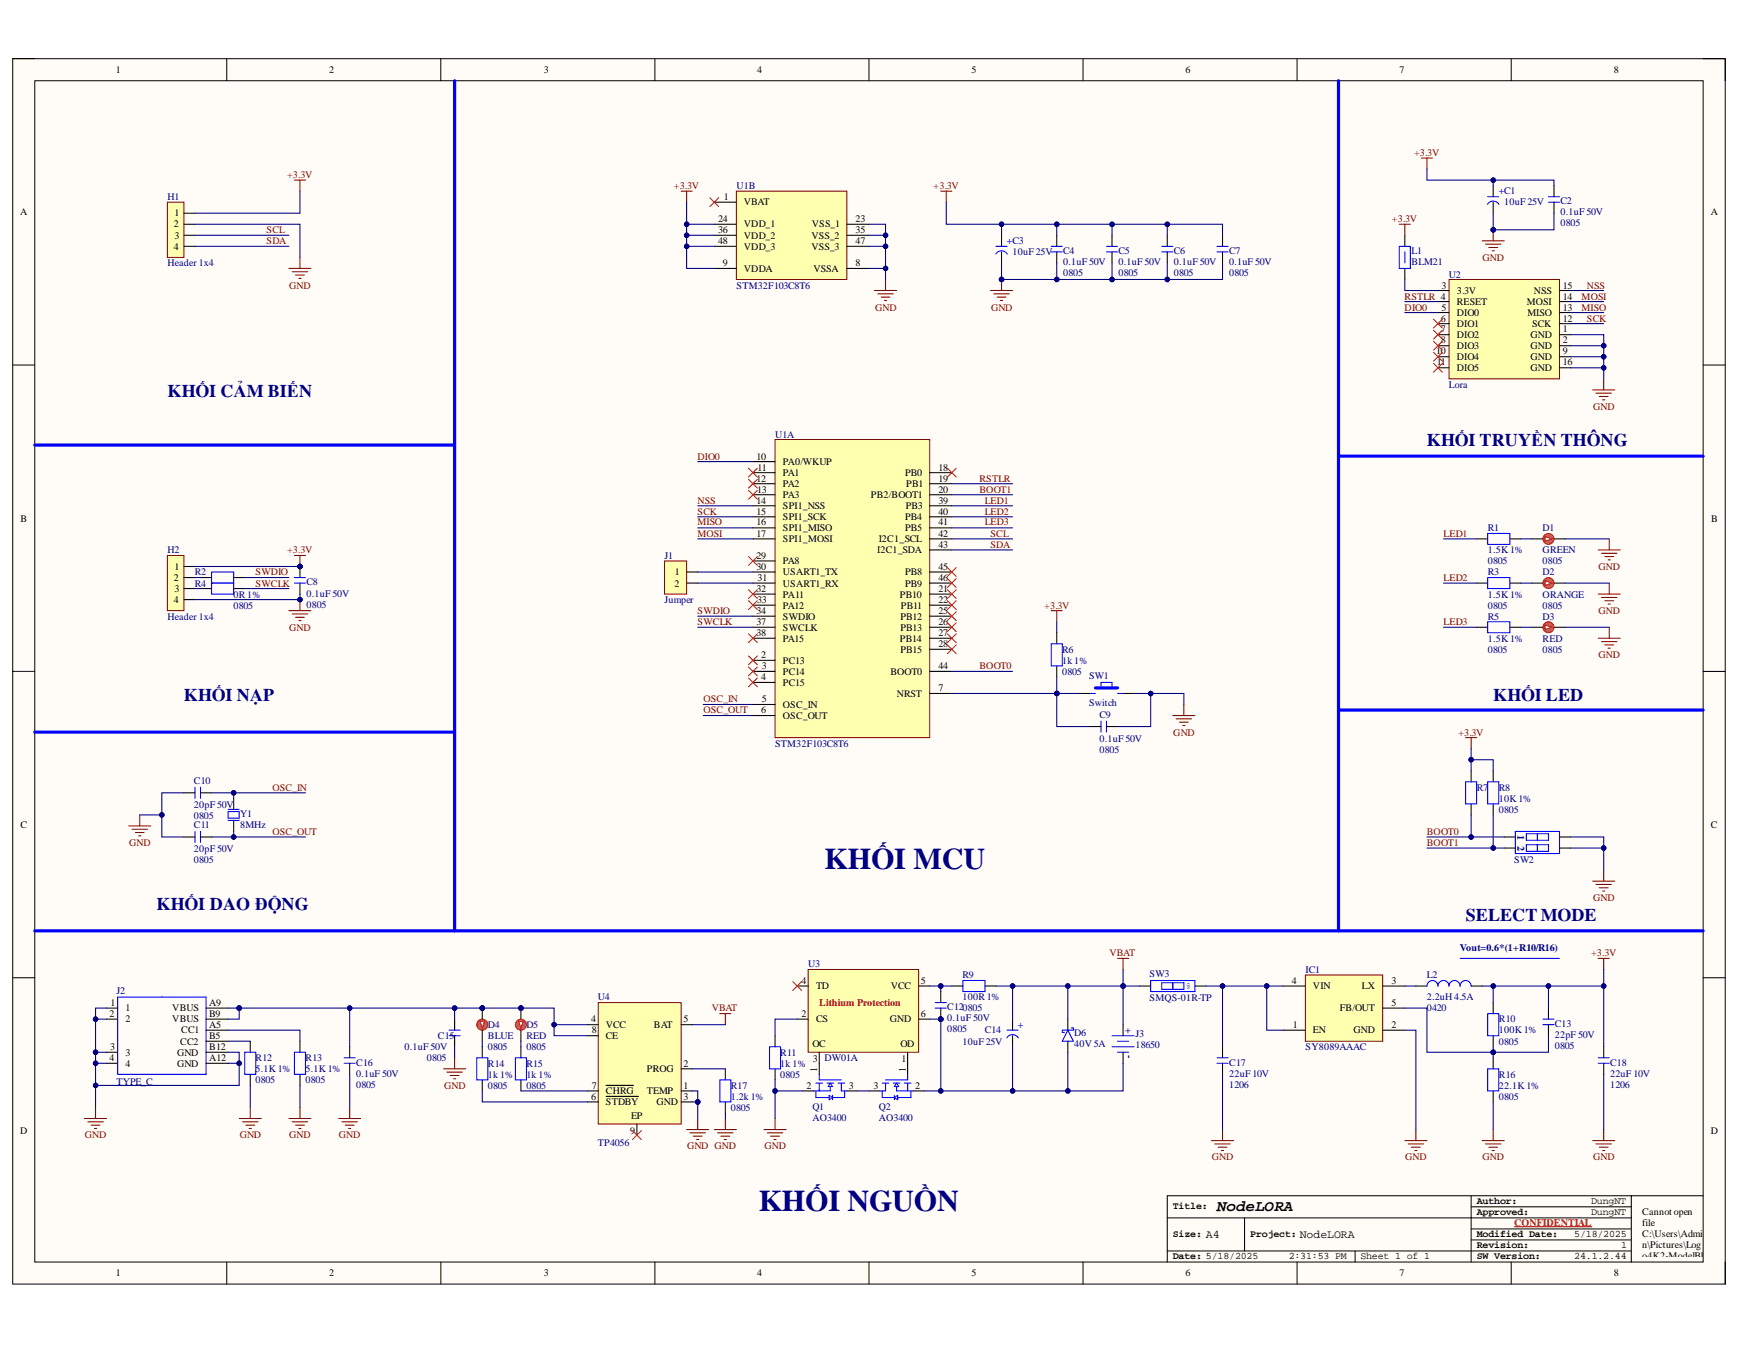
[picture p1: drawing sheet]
<svg xmlns="http://www.w3.org/2000/svg" width="279mm" height="216mm" viewBox="0 0 279 216" stroke-linecap="round" stroke-linejoin="round" font-family="sans-serif">
<defs><g id="words">
<g font-size="4.8" fill="#000080">
<text x="132.3" y="139.5">KHỐI MCU</text>
<text x="121.8" y="194.5">KHỐI NGUỒN</text>
</g>
<g font-size="2.9" fill="#000080">
<text x="26.9" y="63.7">KHỐI CẢM BIẾN</text>
<text x="229" y="71.7">KHỐI TRUYỀN THÔNG</text>
<text x="29.5" y="112.5">KHỐI NẠP</text>
<text x="239.6" y="112.5">KHỐI LED</text>
<text x="25.1" y="146.1">KHỐI DAO ĐỘNG</text>
<text x="235.2" y="147.9">SELECT MODE</text>
</g>
<text font-size="2.5" x="195.3" y="194.4">NodeLORA</text>
<g font-size="1.9">
<text x="193.5" y="198.7">A4</text>
<text x="208.6" y="198.7">NodeLORA</text>
</g>
<g font-size="1.6">
<text x="18.6" y="11.8">1</text>
<text x="52.8" y="11.8">2</text>
<text x="87.3" y="11.8">3</text>
<text x="121.5" y="11.8">4</text>
<text x="155.9" y="11.8">5</text>
<text x="190.2" y="11.8">6</text>
<text x="224.6" y="11.8">7</text>
<text x="259" y="11.8">8</text>
<text x="3.2" y="34.6">A</text>
<text x="28" y="34.7">1</text>
<text x="115.2" y="35.7">24</text>
<text x="116.2" y="32.1">1</text>
<text x="119.4" y="33">VBAT</text>
<text x="137.3" y="35.7">23</text>
<text x="274.5" y="34.6">A</text>
<text x="27.9" y="36.5">2</text>
<text x="27.9" y="40.1">4</text>
<text x="28" y="38.3">3</text>
<text x="115.2" y="37.4">36</text>
<text x="115.2" y="39.2">48</text>
<text x="119.4" y="36.5">VDD_1</text>
<text x="119.4" y="38.3">VDD_2</text>
<text x="119.4" y="40.1">VDD_3</text>
<text x="130.2" y="38.3">VSS_2</text>
<text x="130.2" y="40.1">VSS_3</text>
<text x="130.3" y="36.5">VSS_1</text>
<text x="137.3" y="37.4">35</text>
<text x="137.3" y="39.2">47</text>
<text x="116" y="42.8">9</text>
<text x="119.4" y="43.6">VDDA</text>
<text x="130.5" y="43.6">VSSA</text>
<text x="137.3" y="42.8">8</text>
<text x="231.3" y="46.3">3</text>
<text x="233.8" y="47.2">3.3V</text>
<text x="246.1" y="47.2">NSS</text>
<text x="250.8" y="46.3">15</text>
<text x="231.3" y="51.6">6</text>
<text x="231.3" y="53.3">7</text>
<text x="231.3" y="49.9">5</text>
<text x="233.8" y="48.9">RESET</text>
<text x="233.8" y="50.7">DIO0</text>
<text x="233.8" y="52.5">DIO1</text>
<text x="245" y="48.9">MOSI</text>
<text x="245.1" y="50.7">MISO</text>
<text x="245.9" y="52.5">SCK</text>
<text x="250.8" y="53.3">1</text>
<text x="250.8" y="51.6">12</text>
<text x="250.8" y="49.9">13</text>
<text x="250.8" y="48.1">14</text>
<text x="230.5" y="56.9">10</text>
<text x="230.6" y="58.7">11</text>
<text x="231.3" y="55.1">8</text>
<text x="233.8" y="54.3">DIO2</text>
<text x="233.8" y="56">DIO3</text>
<text x="233.8" y="57.8">DIO4</text>
<text x="233.8" y="59.6">DIO5</text>
<text x="245.6" y="54.3">GND</text>
<text x="245.6" y="56">GND</text>
<text x="245.6" y="57.8">GND</text>
<text x="245.6" y="59.6">GND</text>
<text x="250.8" y="55.1">2</text>
<text x="250.8" y="56.9">9</text>
<text x="250.8" y="58.7">16</text>
<text x="121.4" y="73.8">10</text>
<text x="121.4" y="77.3">12</text>
<text x="121.6" y="75.6">11</text>
<text x="125.6" y="74.6">PA0/WKUP</text>
<text x="125.6" y="76.4">PA1</text>
<text x="145.3" y="76.4">PB0</text>
<text x="150.6" y="75.6">18</text>
<text x="150.6" y="77.3">19</text>
<text x="3.3" y="83.8">B</text>
<text x="121.4" y="80.9">14</text>
<text x="121.4" y="82.7">15</text>
<text x="121.5" y="79.1">13</text>
<text x="125.6" y="78.2">PA2</text>
<text x="125.6" y="80">PA3</text>
<text x="125.6" y="81.7">SPI1_NSS</text>
<text x="125.6" y="83.5">SPI1_SCK</text>
<text x="139.8" y="80">PB2/BOOT1</text>
<text x="145.3" y="83.5">PB4</text>
<text x="145.3" y="81.7">PB3</text>
<text x="145.4" y="78.2">PB1</text>
<text x="150.6" y="79.1">20</text>
<text x="150.6" y="80.9">39</text>
<text x="150.6" y="82.7">40</text>
<text x="274.6" y="83.8">B</text>
<text x="121.4" y="84.3">16</text>
<text x="121.4" y="86.1">17</text>
<text x="121.4" y="89.7">29</text>
<text x="125.6" y="85.3">SPI1_MISO</text>
<text x="125.6" y="87.1">SPI1_MOSI</text>
<text x="140.8" y="88.8">I2C1_SDA</text>
<text x="141" y="87.1">I2C1_SCL</text>
<text x="145.3" y="85.3">PB5</text>
<text x="150.6" y="84.3">41</text>
<text x="150.6" y="86.1">42</text>
<text x="150.6" y="87.9">43</text>
<text x="27.9" y="93.2">2</text>
<text x="28" y="91.4">1</text>
<text x="28" y="95">3</text>
<text x="108.2" y="94.2">2</text>
<text x="108.3" y="92.4">1</text>
<text x="121.4" y="91.4">30</text>
<text x="121.4" y="95">32</text>
<text x="121.6" y="93.2">31</text>
<text x="125.6" y="90.6">PA8</text>
<text x="125.6" y="92.4">USART1_TX</text>
<text x="125.6" y="94.2">USART1_RX</text>
<text x="125.6" y="95.9">PA11</text>
<text x="144.4" y="95.9">PB10</text>
<text x="145.3" y="92.4">PB8</text>
<text x="145.3" y="94.2">PB9</text>
<text x="150.6" y="95">21</text>
<text x="150.6" y="91.4">45</text>
<text x="150.6" y="93.2">46</text>
<text x="27.9" y="96.8">4</text>
<text x="121.4" y="98.5">34</text>
<text x="121.4" y="100.3">37</text>
<text x="121.5" y="96.8">33</text>
<text x="125.6" y="97.7">PA12</text>
<text x="125.6" y="99.5">SWDIO</text>
<text x="125.6" y="101.2">SWCLK</text>
<text x="144.5" y="99.5">PB12</text>
<text x="144.5" y="101.2">PB13</text>
<text x="144.6" y="97.7">PB11</text>
<text x="150.6" y="96.8">22</text>
<text x="150.6" y="98.5">25</text>
<text x="150.6" y="100.3">26</text>
<text x="121.4" y="102.1">38</text>
<text x="122.2" y="105.6">2</text>
<text x="122.3" y="107.4">3</text>
<text x="125.6" y="106.6">PC13</text>
<text x="125.6" y="103">PA15</text>
<text x="144.4" y="103">PB14</text>
<text x="144.5" y="104.8">PB15</text>
<text x="150.6" y="102.1">27</text>
<text x="150.6" y="103.9">28</text>
<text x="150.6" y="107.4">44</text>
<text x="122.2" y="109.2">4</text>
<text x="122.3" y="112.7">5</text>
<text x="125.6" y="108.3">PC14</text>
<text x="125.6" y="110.1">PC15</text>
<text x="125.6" y="113.6">OSC_IN</text>
<text x="142.9" y="108.3">BOOT0</text>
<text x="143.9" y="111.9">NRST</text>
<text x="150.6" y="111">7</text>
<text x="122.2" y="114.5">6</text>
<text x="125.6" y="115.4">OSC_OUT</text>
<text x="3.3" y="132.9">C</text>
<text x="274.5" y="132.9">C</text>
<text x="17.8" y="161.5">1</text>
<text x="33.6" y="161.5">A9</text>
<text x="128.6" y="158">4</text>
<text x="131" y="158.8">TD</text>
<text x="143" y="158.8">VCC</text>
<text x="147.8" y="158">5</text>
<text x="207.3" y="158">4</text>
<text x="210.7" y="158.8">VIN</text>
<text x="218.6" y="158.8">LX</text>
<text x="223.3" y="158">3</text>
<text x="223.3" y="161.5">5</text>
<text x="17.6" y="163.3">2</text>
<text x="20.1" y="162.3">1</text>
<text x="20.1" y="164.1">2</text>
<text x="27.6" y="164.1">VBUS</text>
<text x="27.6" y="162.3">VBUS</text>
<text x="28.9" y="167.7">CC2</text>
<text x="29.1" y="165.9">CC1</text>
<text x="33.6" y="163.3">B9</text>
<text x="33.6" y="165.1">A5</text>
<text x="33.6" y="166.8">B5</text>
<text x="94.9" y="164.1">4</text>
<text x="95" y="165.9">8</text>
<text x="97.2" y="165.1">VCC</text>
<text x="97.2" y="166.8">CE</text>
<text x="104.9" y="165.1">BAT</text>
<text x="109.7" y="164.1">5</text>
<text x="128.6" y="163.3">2</text>
<text x="131" y="164.1">CS</text>
<text x="142.8" y="164.1">GND</text>
<text x="147.8" y="163.3">6</text>
<text x="207.5" y="165.1">1</text>
<text x="210.7" y="165.9">EN</text>
<text x="215" y="162.3">FB/OUT</text>
<text x="217.2" y="165.9">GND</text>
<text x="223.3" y="165.1">2</text>
<text x="17.6" y="170.4">4</text>
<text x="17.7" y="168.6">3</text>
<text x="20.1" y="169.4">3</text>
<text x="20.1" y="171.2">4</text>
<text x="28.4" y="169.4">GND</text>
<text x="28.4" y="171.2">GND</text>
<text x="33.6" y="168.6">B12</text>
<text x="33.6" y="170.4">A12</text>
<text x="103.8" y="172.1">PROG</text>
<text x="109.7" y="171.2">2</text>
<text x="130.4" y="168">OC</text>
<text x="130.5" y="170.5">3 DW01A</text>
<text x="131.1" y="172.1" transform="rotate(-90 131.1 172.1)">1</text>
<text x="144.5" y="168">OD</text>
<text x="144.7" y="170.5">1</text>
<text x="145.3" y="172.1" transform="rotate(-90 145.3 172.1)">1</text>
<text x="94.9" y="176.5">6</text>
<text x="95" y="174.8">7</text>
<text x="97.2" y="177.4">STDBY</text>
<text x="97.2" y="175.6">CHRG</text>
<text x="101.3" y="179.6">EP</text>
<text x="103.8" y="175.6">TEMP</text>
<text x="105.4" y="177.4">GND</text>
<text x="109.7" y="174.8">1</text>
<text x="109.7" y="176.5">3</text>
<text x="129.5" y="174.8">2</text>
<text x="136.2" y="174.8">3</text>
<text x="140.2" y="174.8">3</text>
<text x="146.9" y="174.8">2</text>
<text x="3.2" y="182">D</text>
<text x="101.1" y="182">9</text>
<text x="274.5" y="182">D</text>
<text x="188.2" y="194.1">Title:</text>
<text x="237" y="193.3">Author:</text>
<text x="237" y="195.1">Approved:</text>
<text x="255.3" y="195.1">DungNT</text>
<text x="255.3" y="193.3">DungNT</text>
<text x="263.6" y="195">Cannot open</text>
<text x="263.6" y="196.7">file</text>
<text x="188.2" y="198.6">Size:</text>
<text x="188.2" y="202.1">Date: 5/18/2025</text>
<text x="200.6" y="198.6">Project:</text>
<text x="206.8" y="202.1">2:31:53 PM</text>
<text x="218.3" y="202.1">Sheet 1 of 1</text>
<text x="237" y="202.1">SW Version:</text>
<text x="237" y="200.4">Revision:</text>
<text x="237" y="198.6">Modified Date:</text>
<text x="252.6" y="202.1">24.1.2.44</text>
<text x="252.6" y="198.6">5/18/2025</text>
<text x="260.2" y="200.4">1</text>
<text x="263.6" y="198.5">C:\Users\Admi</text>
<text x="263.6" y="200.3">n\Pictures\Log</text>
<text x="263.6" y="202.1">o4K2-ModelBl</text>
<text x="263.6" y="203.8">ack.png. File</text>
<text x="18.6" y="204.9">1</text>
<text x="52.8" y="204.9">2</text>
<text x="87.3" y="204.9">3</text>
<text x="121.5" y="204.9">4</text>
<text x="155.9" y="204.9">5</text>
<text x="190.2" y="204.9">6</text>
<text x="224.6" y="204.9">7</text>
<text x="259" y="204.9">8</text>
</g>
<g font-size="1.6" fill="#800000">
<text x="46.1" y="28.6">+3.3V</text>
<text x="226.9" y="25">+3.3V</text>
<text x="108.1" y="30.3">+3.3V</text>
<text x="149.8" y="30.3">+3.3V</text>
<text x="223.4" y="35.7">+3.3V</text>
<text x="42.8" y="37.4">SCL</text>
<text x="42.8" y="39.2">SDA</text>
<text x="237.9" y="41.8">GND</text>
<text x="46.4" y="46.3">GND</text>
<text x="254.7" y="46.3">NSS</text>
<text x="140.4" y="49.9">GND</text>
<text x="159" y="49.9">GND</text>
<text x="225.4" y="48.1">RSTLR 4</text>
<text x="225.4" y="49.9">DIO0</text>
<text x="253.8" y="48.1">MOSI</text>
<text x="253.8" y="49.9">MISO</text>
<text x="254.7" y="51.6">SCK</text>
<text x="255.7" y="65.8">GND</text>
<text x="111.9" y="73.8">DIO0</text>
<text x="157.2" y="77.3">RSTLR</text>
<text x="111.9" y="80.9">NSS</text>
<text x="111.9" y="82.7">SCK</text>
<text x="157.2" y="79.1">BOOT1</text>
<text x="158" y="82.7">LED2</text>
<text x="158" y="80.9">LED1</text>
<text x="46.1" y="88.8">+3.3V</text>
<text x="111.9" y="84.3">MISO</text>
<text x="111.9" y="86.1">MOSI</text>
<text x="158" y="84.3">LED3</text>
<text x="159" y="86.1">SCL</text>
<text x="159" y="87.9">SDA</text>
<text x="231.7" y="86.1">LED1</text>
<text x="41" y="92.4">SWDIO</text>
<text x="41" y="94.2">SWCLK</text>
<text x="231.7" y="93.2">LED2</text>
<text x="256.5" y="91.4">GND</text>
<text x="46.4" y="101.2">GND</text>
<text x="111.9" y="98.5">SWDIO</text>
<text x="111.9" y="100.3">SWCLK</text>
<text x="167.6" y="97.7">+3.3V</text>
<text x="231.7" y="100.3">LED3</text>
<text x="256.5" y="98.5">GND</text>
<text x="157.2" y="107.4">BOOT0</text>
<text x="256.5" y="105.6">GND</text>
<text x="112.9" y="112.7">OSC_IN</text>
<text x="112.9" y="114.5">OSC_OUT</text>
<text x="188.3" y="118.1">GND</text>
<text x="234" y="118.1">+3.3V</text>
<text x="43.7" y="126.9">OSC_IN</text>
<text x="20.7" y="135.8">GND</text>
<text x="43.7" y="134">OSC_OUT</text>
<text x="229" y="134">BOOT0</text>
<text x="229" y="135.8">BOOT1</text>
<text x="255.7" y="144.6">GND</text>
<text x="178.1" y="153.5">VBAT</text>
<text x="255.3" y="153.5">+3.3V</text>
<text x="114.2" y="162.3">VBAT</text>
<text x="71.3" y="174.8">GND</text>
<text x="13.6" y="182.7">GND</text>
<text x="38.5" y="182.7">GND</text>
<text x="46.4" y="182.7">GND</text>
<text x="54.4" y="182.7">GND</text>
<text x="110.3" y="184.5">GND GND</text>
<text x="122.7" y="184.5">GND</text>
<text x="194.5" y="186.3">GND</text>
<text x="225.5" y="186.3">GND</text>
<text x="237.9" y="186.3">GND</text>
<text x="255.7" y="186.3">GND</text>
</g>
<g font-size="1.6" fill="#000080">
<text x="26.9" y="32.1">H1</text>
<text x="118.2" y="30.3">U1B</text>
<text x="241.4" y="33">10uF 25V</text>
<text x="250.4" y="32.8">C2</text>
<text x="250.4" y="34.6">0.1uF 50V</text>
<text x="162.5" y="41">10uF 25V</text>
<text x="170.6" y="40.8">C4</text>
<text x="179.5" y="40.8">C5</text>
<text x="188.4" y="40.8">C6</text>
<text x="197.3" y="40.8">C7</text>
<text x="226.5" y="40.8">L1</text>
<text x="250.4" y="36.3">0805</text>
<text x="26.9" y="42.8">Header 1x4</text>
<text x="118.2" y="46.3">STM32F103C8T6</text>
<text x="170.6" y="44.4">0805</text>
<text x="170.6" y="42.6">0.1uF 50V</text>
<text x="179.5" y="44.4">0805</text>
<text x="179.5" y="42.6">0.1uF 50V</text>
<text x="188.4" y="44.4">0805</text>
<text x="188.4" y="42.6">0.1uF 50V</text>
<text x="197.3" y="44.4">0805</text>
<text x="197.3" y="42.6">0.1uF 50V</text>
<text x="226.5" y="42.6">BLM21</text>
<text x="232.5" y="44.5">U2</text>
<text x="232.5" y="62.2">Lora</text>
<text x="124.4" y="70.2">U1A</text>
<text x="26.9" y="88.8">H2</text>
<text x="106.6" y="89.7">J1</text>
<text x="238.8" y="85.3">R1</text>
<text x="238.8" y="88.8">1.5K 1%</text>
<text x="247.6" y="85.3">D1</text>
<text x="247.6" y="88.8">GREEN</text>
<text x="31.3" y="92.4">R2</text>
<text x="31.3" y="94.2">R4</text>
<text x="37.5" y="95.9">0R 1%</text>
<text x="49.2" y="94">C8</text>
<text x="49.2" y="95.8">0.1uF 50V</text>
<text x="238.8" y="90.6">0805</text>
<text x="238.8" y="92.4">R3</text>
<text x="238.8" y="95.9">1.5K 1%</text>
<text x="247.6" y="92.4">D2</text>
<text x="247.6" y="95.9">ORANGE</text>
<text x="247.6" y="90.6">0805</text>
<text x="26.9" y="99.5">Header 1x4</text>
<text x="37.5" y="97.7">0805</text>
<text x="49.2" y="97.5">0805</text>
<text x="106.6" y="96.8">Jumper</text>
<text x="238.8" y="97.7">0805</text>
<text x="238.8" y="99.5">R5</text>
<text x="247.6" y="99.5">D3</text>
<text x="247.6" y="97.7">0805</text>
<text x="170.5" y="104.8">R6</text>
<text x="170.5" y="106.6">1k 1%</text>
<text x="238.8" y="104.8">0805</text>
<text x="238.8" y="103">1.5K 1%</text>
<text x="247.6" y="104.8">0805</text>
<text x="247.6" y="103">RED</text>
<text x="170.5" y="108.3">0805</text>
<text x="174.8" y="109">SW1</text>
<text x="174.8" y="113.2">Switch</text>
<text x="124.4" y="119.8">STM32F103C8T6</text>
<text x="176.5" y="115.2">C9</text>
<text x="176.5" y="119.1">0.1uF 50V</text>
<text x="31.1" y="125.8">C10</text>
<text x="176.5" y="120.9">0805</text>
<text x="31.1" y="131.5">0805</text>
<text x="31.1" y="129.7">20pF 50V</text>
<text x="38.6" y="131.2">Y1</text>
<text x="237" y="126.9">R7</text>
<text x="240.6" y="130.5">0805</text>
<text x="240.6" y="126.9">R8</text>
<text x="240.6" y="128.7">10K 1%</text>
<text x="31.1" y="132.9">C11</text>
<text x="31.1" y="136.8">20pF 50V</text>
<text x="38.6" y="132.9">8MHz</text>
<text x="243.5" y="134" transform="rotate(90 243.5 134)">1</text>
<text x="243.5" y="135.7" transform="rotate(90 243.5 135.7)">2</text>
<text x="31.1" y="138.6">0805</text>
<text x="243" y="138.6">SW2</text>
<text x="129.7" y="155.2">U3</text>
<text x="234.3" y="152.6">Vout=0.6*(1+R10/R16)</text>
<text x="18.7" y="159.6">J2</text>
<text x="96" y="160.6">U4</text>
<text x="154.5" y="157">R9</text>
<text x="154.5" y="160.6">100R 1%</text>
<text x="184.5" y="156.9">SW3</text>
<text x="184.5" y="160.7">SMQS-01R-TP</text>
<text x="209.5" y="156.2">IC1</text>
<text x="229" y="157">L2</text>
<text x="229" y="160.6">2.2uH 4.5A</text>
<text x="70.3" y="166.8">C15</text>
<text x="78.3" y="165.1">D4</text>
<text x="78.3" y="166.8">BLUE</text>
<text x="84.5" y="165.1">D5</text>
<text x="84.5" y="166.8">RED</text>
<text x="152" y="165.7">0805</text>
<text x="152" y="162.2">C120805</text>
<text x="152" y="164">0.1uF 50V</text>
<text x="154.5" y="167.7">10uF 25V</text>
<text x="158" y="165.9">C14</text>
<text x="172.4" y="166.2">D6</text>
<text x="180.6" y="165" transform="rotate(90 180.6 165)">+</text>
<text x="182.2" y="166.4">J3</text>
<text x="229" y="162.3">0420</text>
<text x="240.6" y="167.7">0805</text>
<text x="240.6" y="164.1">R10</text>
<text x="240.6" y="165.9">100K 1%</text>
<text x="249.5" y="164.9">C13</text>
<text x="249.5" y="166.6">22pF 50V</text>
<text x="41" y="173.8">0805</text>
<text x="41" y="170.4">R12</text>
<text x="41" y="172.1">5.1K 1%</text>
<text x="49" y="173.8">0805</text>
<text x="49" y="170.4">R13</text>
<text x="49" y="172.1">5.1K 1%</text>
<text x="57.2" y="171.1">C16</text>
<text x="57.2" y="172.8">0.1uF 50V</text>
<text x="64.9" y="168.6">0.1uF 50V</text>
<text x="68.5" y="170.4">0805</text>
<text x="78.3" y="168.6">0805</text>
<text x="78.3" y="171.2">R14</text>
<text x="78.3" y="173">1k 1%</text>
<text x="84.5" y="168.6">0805</text>
<text x="84.5" y="171.2">R15</text>
<text x="84.5" y="173">1k 1%</text>
<text x="125.2" y="173">0805</text>
<text x="125.2" y="169.4">R11</text>
<text x="125.2" y="171.2">1k 1%</text>
<text x="172.4" y="168">40V 5A</text>
<text x="180.8" y="169.3" transform="rotate(90 180.8 169.3)">-</text>
<text x="182.2" y="168.2">18650</text>
<text x="197.3" y="171.1">C17</text>
<text x="197.3" y="172.8">22uF 10V</text>
<text x="209.5" y="168.6">SY8089AAAC</text>
<text x="240.6" y="173">R16</text>
<text x="249.5" y="168.3">0805</text>
<text x="258.4" y="171.1">C18</text>
<text x="258.4" y="172.8">22uF 10V</text>
<text x="18.7" y="174.1">TYPE_C</text>
<text x="57.2" y="174.6">0805</text>
<text x="78.3" y="174.8">0805</text>
<text x="84.5" y="174.8">0805</text>
<text x="117.3" y="178.3">0805</text>
<text x="117.3" y="174.8">R17</text>
<text x="117.3" y="176.5">1.2k 1%</text>
<text x="130.4" y="178.1">Q1</text>
<text x="130.4" y="179.9">AO3400</text>
<text x="141" y="178.1">Q2</text>
<text x="141" y="179.9">AO3400</text>
<text x="197.3" y="174.6">1206</text>
<text x="240.6" y="176.5">0805</text>
<text x="240.6" y="174.8">22.1K 1%</text>
<text x="258.4" y="174.6">1206</text>
<text x="96" y="184">TP4056</text>
</g>
<g font-size="1.6" fill="#00f">
<text x="240.6" y="31.2">+C1</text>
<text x="161.6" y="39.2">+C3</text>
<text x="163.4" y="165.1">+</text>
</g>
<g font-size="1.6" fill="#f00">
<text x="131.5" y="161.5">Lithium Protection</text>
<text x="243" y="196.7">CONFIDENTIAL</text>
</g>
<text font-size=".7" fill="#000080" x="190.5" y="157.8" transform="rotate(90 190.5 157.8)">ON</text>
</g></defs>
<path d="M2 9.4h274.9v196.7h-274.9z" fill-rule="evenodd" fill="#fffcf8"/>
<path d="M2 9.4h274.9v196.7h-274.9z" fill="none" stroke="#000" stroke-width=".16"/>
<path d="M5.6 13h267.7v189.6h-267.7z" fill-rule="evenodd" fill="#fffcf8"/>
<g fill="none" stroke="#000" stroke-width=".16">
<path d="M2 9.4h3.6M5.6 13h267.7v189.6h-267.7zM36.4 9.4v3.6M70.7 9.4v3.6M105.1 9.4v3.6M139.5 9.4v3.6M173.8 9.4v3.6M208.2 9.4v3.6M242.5 9.4v3.6M273.3 9.4h3.6v3.6M2 58.6h3.6M273.3 58.6h3.6"/>
<path d="M2 107.8h3.6M273.3 107.8h3.6M2 156.9h3.6M273.3 156.9h3.6M187.3 195.5h74.5M199.7 195.5v5.3M236.1 193.7h25.7M236.1 197.3h25.7M236.1 191.9v10.7M236.1 199h25.7M36.4 202.6v3.5M70.7 202.6v3.5"/>
<path d="M105.1 202.6v3.5M139.5 202.6v3.5M173.8 202.6v3.5M187.3 200.8h74.5M208.2 202.6v3.5M217.5 200.8v1.8M242.5 202.6v3.5M276.9 202.6v3.5"/>
</g>
<path d="M40.2 167.1v1.8M40.2 172.5v1.7M48.1 167.1v1.8M48.1 172.5v1.7M261.8 191.9v10.7M273.3 191.9h-86v10.7" fill="none" stroke="#000" stroke-width=".17"/>
<path d="M243 196.9h12.5" fill="none" stroke="#f00" stroke-width=".17"/>
<g fill="none" stroke="#800000" stroke-width=".17">
<path d="M179.3 153.8h1.8M180.2 153.8v1.8M13.6 179.5h3.5M15.3 177.8v1.7M38.4 179.5h3.5M40.2 177.8v1.7M46.4 179.5h3.5M48.1 177.8v1.7M14.1 180.1h2.5M14.6 180.6h1.4M15.2 181.1h.3M38.9 180.1h2.5"/>
<path d="M39.5 180.6h1.4M40 181.1h.3M46.9 180.1h2.5M47.4 180.6h1.5M48 181.1h.3M194.4 183.1h3.6M194.9 183.6h2.5M195.5 184.1h1.4M196 184.7h.4M196.2 181.3v1.8M237.9 183.1h3.5M238.4 183.6h2.5"/>
<path d="M238.9 184.1h1.4M239.5 184.7h.3M239.6 181.3v1.8M255.6 183.1h3.5M256.1 183.6h2.5M256.7 184.1h1.4M257.2 184.7h.3M257.4 181.3v1.8"/>
</g>
<path d="M39.3 168.9h1.7v3.6h-1.7zM47.2 168.9h1.8v3.6h-1.8z" fill="none" stroke="#00f" stroke-width=".17"/>
<circle cx="83.6" cy="161.8" r=".36" fill="#000080"/>
<circle cx="83.6" cy="161.8" r=".36" fill="none" stroke="#000080" stroke-width=".16"/>
<circle cx="83.6" cy="164.5" r=".88" fill="#f90"/>
<circle cx="83.6" cy="164.5" r=".88" fill="none" stroke="#f00" stroke-width=".16"/>
<path d="M83.2 163.9h.8l-.4 1.1z" fill="#f8fcff"/>
<path d="M83.2 163.9h.8l-.4 1.1z" fill="none" stroke="#f00" stroke-width=".16"/>
<path d="M83.6 161.8v1.8M83.6 165.4v1.7" fill="none" stroke="#000" stroke-width=".17"/>
<circle cx="83.6" cy="161.8" r=".36" fill="#000080"/>
<circle cx="83.6" cy="161.8" r=".36" fill="none" stroke="#000080" stroke-width=".16"/>
<circle cx="77.4" cy="161.8" r=".35" fill="#000080"/>
<circle cx="77.4" cy="161.8" r=".35" fill="none" stroke="#000080" stroke-width=".16"/>
<circle cx="77.4" cy="164.5" r=".89" fill="#f90"/>
<circle cx="77.4" cy="164.5" r=".89" fill="none" stroke="#f00" stroke-width=".16"/>
<path d="M77 163.9h.7l-.3 1.1z" fill="#f8fcff"/>
<path d="M77 163.9h.7l-.3 1.1z" fill="none" stroke="#f00" stroke-width=".16"/>
<path d="M77.4 161.8v1.8M77.4 165.4v1.7" fill="none" stroke="#000" stroke-width=".17"/>
<circle cx="77.4" cy="161.8" r=".35" fill="#000080"/>
<circle cx="77.4" cy="161.8" r=".35" fill="none" stroke="#000080" stroke-width=".16"/>
<path d="M77.4 168v1.8M77.4 173.3v1.8M83.6 168v1.8M83.6 173.3v1.8" fill="none" stroke="#000" stroke-width=".17"/>
<path d="M76.5 169.8h1.8v3.5h-1.8zM82.7 169.8h1.8v3.5h-1.8z" fill="none" stroke="#00f" stroke-width=".17"/>
<path d="M54.3 179.5h3.6M56.1 177.8v1.7M54.9 180.1h2.5M55.4 180.6h1.4M55.9 181.1h.4" fill="none" stroke="#800000" stroke-width=".17"/>
<path d="M209.5 156.5h12.4v10.6h-12.4z" fill-rule="evenodd" fill="#ffffb0"/>
<path d="M209.5 156.5h12.4v10.6h-12.4z" fill="none" stroke="#800000" stroke-width=".16"/>
<g fill="none" stroke="#000" stroke-width=".17">
<path d="M205.9 158.3h3.6M221.9 158.3h3.5M17.1 161.8h1.8M17.1 168.9h1.8M17.1 163.6h1.8M17.1 170.7h1.8M33.1 165.4h3.5M33.1 161.8h3.5M33.1 168.9h3.5M33.1 163.6h3.5M33.1 167.1h3.5M33.1 170.7h3.5"/>
<path d="M205.9 165.4h3.6M221.9 165.4h3.5M221.9 161.8h3.5M239.6 160.9v1.8M239.6 166.3v1.7M239.6 169.8v1.8M239.6 175.1v1.8M248.5 161.8v1.8M248.5 164.5v1.8"/>
</g>
<path d="M234.3 153.8h16M18.9 160h14.2v12.5h-14.2zM238.7 162.7h1.8v3.6h-1.8zM238.7 171.6h1.8v3.5h-1.8zM247.6 164.5h1.8M247.6 163.6h1.8" fill="none" stroke="#00f" stroke-width=".17"/>
<path d="M256.5 153.8h1.8M257.4 153.8v1.8M225.4 183.1h3.6M226 183.6h2.5M226.5 184.1h1.4M227 184.7h.4M227.2 181.3v1.8" fill="none" stroke="#800000" stroke-width=".17"/>
<path d="M96 160.9h13.3v19.5h-13.3z" fill-rule="evenodd" fill="#ffffb0"/>
<path d="M96 160.9h13.3v19.5h-13.3z" fill="none" stroke="#800000" stroke-width=".16"/>
<g fill="none" stroke="#000" stroke-width=".17">
<path d="M94.2 164.5h1.8M94.2 166.3h1.8M94.2 175.1h1.8M94.2 176.9h1.8M97.3 176h5.2M97.3 174.2h4.4M109.3 171.6h1.8M109.3 164.5h1.8M109.3 175.1h1.8M109.3 176.9h1.8M116.4 171.6v1.7M116.4 176.9v1.8"/>
<path d="M128.8 175.1h1.8M131.5 170.7v1.8M135.9 175.1h1.8M139.5 175.1h1.7M145.7 170.7v1.8M146.6 175.1h1.7M102.2 180.4v1.8"/>
</g>
<path d="M101.5 181.5l1.4 1.4M102.9 181.5l-1.4 1.4" fill="none" stroke="#f00" stroke-width=".16"/>
<g fill="none" stroke="#800000" stroke-width=".17">
<path d="M71.2 171.6h3.5M71.7 172.1h2.5M72.3 172.6h1.4M72.8 173.2h.3M73 169.8v1.8M112 179.5v1.8M116.4 179.5v1.8M110.2 181.3h3.5M110.7 181.8h2.5M111.3 182.4h1.4M111.8 182.9h.3M114.6 181.3h3.6"/>
<path d="M115.2 181.8h2.4M115.7 182.4h1.4M116.2 182.9h.4"/>
</g>
<g fill="none" stroke="#00f" stroke-width=".17">
<path d="M115.5 173.3h1.8v3.6h-1.8zM130.9 173.9h1.1M130.9 175.1v1.1h2.2M131.5 172.5v.8h3.5M131.5 173.9v1.2M132.7 173.9h1.1M133.1 175.8l.5 .4-.5 .3zM133.2 173.9l.4 .5h-.7zM133.2 174.4v.7h-2.6M133.6 175.8v.7M134.5 173.9h1M135 173.9v1.2h.9"/>
<path d="M135.5 175.1v1.1h-1.9M141.6 173.9h1M141.6 175.1v1.1h1.9M142.1 173.9v1.2h-.9M143.4 173.9h1M143.5 176.2l.6-.4v.7zM143.5 175.8v.7M143.9 173.9l.3 .5h-.7zM143.9 174.4v.7h2.7M145.1 173.9h1.1M145.7 172.5v.8h-3.6M145.7 173.9v1.2"/>
<path d="M146.2 175.1v1.1h-2.1"/>
</g>
<path d="M129.7 155.6h17.7v13.3h-17.7z" fill-rule="evenodd" fill="#ffffb0"/>
<path d="M129.7 155.6h17.7v13.3h-17.7z" fill="none" stroke="#800000" stroke-width=".16"/>
<path d="M127.9 158.3h1.8M147.4 158.3h1.8M152.7 158.3h1.8M158.1 158.3h1.7M73 163.6v1.8M73 166.3v1.7M124.4 166.3v1.7M124.4 171.6v1.7M127.9 163.6h1.8M131.5 168.9v1.8M145.7 168.9v1.8M147.4 163.6h1.8" fill="none" stroke="#000" stroke-width=".17"/>
<path d="M154.5 157.4h3.6v1.8h-3.6zM72.1 166.3h1.7M72.1 165.4h1.7M123.5 168h1.8v3.6h-1.8z" fill="none" stroke="#00f" stroke-width=".17"/>
<path d="M127.2 157.6l1.4 1.4M128.6 157.6l-1.4 1.4" fill="none" stroke="#f00" stroke-width=".16"/>
<path d="M124.4 179.5v1.8M122.6 181.3h3.6M123.1 181.8h2.5M123.7 182.4h1.4M124.2 182.9h.4" fill="none" stroke="#800000" stroke-width=".17"/>
<circle cx="151" cy="163.6" r=".36" fill="#000080"/>
<circle cx="151" cy="163.6" r=".36" fill="none" stroke="#000080" stroke-width=".16"/>
<path d="M150.1 161.8h1.8M150.1 160.9h1.8" fill="none" stroke="#00f" stroke-width=".17"/>
<path d="M151 161.8v1.8" fill="none" stroke="#000" stroke-width=".17"/>
<circle cx="151" cy="163.6" r=".36" fill="#000080"/>
<circle cx="151" cy="163.6" r=".36" fill="none" stroke="#000080" stroke-width=".16"/>
<g fill="none" stroke="#000" stroke-width=".17">
<path d="M151 159.2v1.7M56.1 168v1.8M56.1 170.7v1.8M162.5 163.6v1.8M162.5 166.3v1.7M171.4 163.6v1.8M171.4 167.1v1.8M180.2 164.5v1.8M180.2 168.9v1.8M196.2 168v1.8M196.2 170.7v1.8M257.4 168v1.8"/>
<path d="M257.4 170.7v1.8"/>
</g>
<g fill="none" stroke="#00f" stroke-width=".17">
<path d="M55.2 170.7h1.8M55.2 169.8h1.8M161.6 166.6a1.07 1.07 0 0 1 1.8 0M161.6 165.4h1.8M171.4 165.4l.9 1.7h-1.8zM171.9 165h.4v.4h-1.8v.3h.3M178.5 166.3h3.5M178.5 168h3.5M179.3 167.1h1.8M179.3 168.9h1.8M195.3 170.7h1.8M195.3 169.8h1.8"/>
<path d="M256.5 170.7h1.8M256.5 169.8h1.8"/>
</g>
<path d="M115.5 162.7h1.8M116.4 162.7v1.8" fill="none" stroke="#800000" stroke-width=".17"/>
<path d="M124.4 70.6h24.8v47.8h-24.8z" fill-rule="evenodd" fill="#ffffb0"/>
<path d="M124.4 70.6h24.8v47.8h-24.8z" fill="none" stroke="#800000" stroke-width=".16"/>
<g fill="none" stroke="#000" stroke-width=".17">
<path d="M120.8 74.1h3.6M120.8 75.9h3.6M120.8 77.6h3.6M120.8 79.4h3.6M149.2 75.9h3.5M149.2 77.6h3.5M149.2 79.4h3.5M120.8 81.2h3.6M120.8 83h3.6M120.8 84.7h3.6M120.8 86.5h3.6M120.8 95.4h3.6"/>
<path d="M120.8 97.1h3.6M120.8 98.9h3.6M120.8 90h3.6M120.8 91.8h3.6M120.8 93.6h3.6M149.2 81.2h3.5M149.2 83h3.5M149.2 84.7h3.5M149.2 86.5h3.5M149.2 95.4h3.5M149.2 97.1h3.5M149.2 98.9h3.5"/>
<path d="M149.2 91.8h3.5M149.2 93.6h3.5M149.2 88.3h3.5M120.8 106h3.6M120.8 107.8h3.6M120.8 109.5h3.6M120.8 113.1h3.6M120.8 114.9h3.6M120.8 100.7h3.6M120.8 102.5h3.6M149.2 107.8h3.5M149.2 111.3h3.5"/>
<path d="M149.2 100.7h3.5M149.2 102.5h3.5M149.2 104.2h3.5"/>
</g>
<path d="M118.2 30.7h17.7v14.2h-17.7z" fill-rule="evenodd" fill="#ffffb0"/>
<path d="M118.2 30.7h17.7v14.2h-17.7z" fill="none" stroke="#800000" stroke-width=".16"/>
<g fill="none" stroke="#000" stroke-width=".17">
<path d="M114.6 32.5h3.6M114.6 36h3.6M114.6 37.8h3.6M114.6 39.5h3.6M135.9 36h3.6M135.9 37.8h3.6M135.9 39.5h3.6M169.6 37.8v1.7M178.5 37.8v1.7M187.3 37.8v1.7M196.2 37.8v1.7M114.6 43.1h3.6"/>
<path d="M135.9 43.1h3.6M169.6 40.4v1.8M178.5 40.4v1.8M187.3 40.4v1.8M196.2 40.4v1.8"/>
</g>
<path d="M109.3 30.7h1.8M110.2 30.7v1.8M140.3 46.6h3.6M140.9 47.2h2.5M141.4 47.7h1.4M141.9 48.2h.4M142.1 44.9v1.7M159 46.6h3.5M159.5 47.2h2.5M160 47.7h1.4M160.5 48.2h.4M160.7 44.9v1.7" fill="none" stroke="#800000" stroke-width=".17"/>
<path d="M168.7 39.5h1.8M177.6 39.5h1.7M186.4 39.5h1.8M195.3 39.5h1.8M168.7 40.4h1.8M177.6 40.4h1.7M186.4 40.4h1.8M195.3 40.4h1.8" fill="none" stroke="#00f" stroke-width=".17"/>
<circle cx="160.7" cy="44.9" r=".36" fill="#000080"/>
<circle cx="160.7" cy="44.9" r=".36" fill="none" stroke="#000080" stroke-width=".16"/>
<path d="M176.7 115.8v1.7M177.6 115.8v1.7" fill="none" stroke="#00f" stroke-width=".17"/>
<path d="M174.9 116.6h1.8M177.6 116.6h1.7" fill="none" stroke="#000" stroke-width=".17"/>
<path d="M188.2 114.9h3.6M188.7 115.4h2.5M189.3 115.9h1.4M189.8 116.5h.4M190 113.1v1.8" fill="none" stroke="#800000" stroke-width=".17"/>
<circle cx="248.5" cy="100.7" r=".89" fill="#f90"/>
<circle cx="248.5" cy="100.7" r=".89" fill="none" stroke="#f00" stroke-width=".16"/>
<path d="M248 100.3l1 .4-1 .3z" fill="#f8fcff"/>
<path d="M248 100.3l1 .4-1 .3z" fill="none" stroke="#f00" stroke-width=".16"/>
<path d="M245.8 100.7h1.8M249.4 100.7h1.8" fill="none" stroke="#000" stroke-width=".17"/>
<circle cx="248.5" cy="93.6" r=".89" fill="#f90"/>
<circle cx="248.5" cy="93.6" r=".89" fill="none" stroke="#f00" stroke-width=".16"/>
<path d="M248 93.2l1 .4-1 .3z" fill="#f8fcff"/>
<path d="M248 93.2l1 .4-1 .3z" fill="none" stroke="#f00" stroke-width=".16"/>
<path d="M245.8 93.6h1.8M249.4 93.6h1.8" fill="none" stroke="#000" stroke-width=".17"/>
<circle cx="248.5" cy="86.5" r=".89" fill="#f90"/>
<circle cx="248.5" cy="86.5" r=".89" fill="none" stroke="#f00" stroke-width=".16"/>
<path d="M248 86.2l1 .3-1 .4z" fill="#f8fcff"/>
<path d="M248 86.2l1 .3-1 .4z" fill="none" stroke="#f00" stroke-width=".16"/>
<path d="M237 86.5h1.7M237 93.6h1.7M242.3 86.5h1.8M242.3 93.6h1.8M245.8 86.5h1.8M249.4 86.5h1.8M237 100.7h1.7M242.3 100.7h1.8" fill="none" stroke="#000" stroke-width=".17"/>
<path d="M238.7 85.6h3.6v1.8h-3.6zM238.7 92.7h3.6v1.8h-3.6zM238.7 99.8h3.6v1.8h-3.6z" fill="none" stroke="#00f" stroke-width=".17"/>
<g fill="none" stroke="#800000" stroke-width=".17">
<path d="M256.5 88.3h3.5M256.5 95.4h3.5M257 88.8h2.5M257 95.9h2.5M257.5 89.3h1.5M257.5 96.4h1.5M258.1 89.9h.3M258.1 97h.3M258.3 86.5v1.8M258.3 93.6v1.8M256.5 102.5h3.5M257 103h2.5"/>
<path d="M257.5 103.5h1.5M258.1 104h.3M258.3 100.7v1.8"/>
</g>
<path d="M26.9 89.2h2.6v8.8h-2.6z" fill-rule="evenodd" fill="#ffffb0"/>
<path d="M26.9 89.2h2.6v8.8h-2.6z" fill="none" stroke="#800000" stroke-width=".16"/>
<path d="M29.5 90.9h1.8M29.5 92.7h1.8M29.5 94.5h1.8M29.5 96.3h1.8" fill="none" stroke="#000" stroke-width=".17"/>
<path d="M47.2 89.2h1.8M48.1 89.2v1.7" fill="none" stroke="#800000" stroke-width=".17"/>
<circle cx="48.1" cy="90.9" r=".35" fill="#000080"/>
<circle cx="48.1" cy="90.9" r=".35" fill="none" stroke="#000080" stroke-width=".16"/>
<path d="M46.4 98h3.5M46.9 98.6h2.5M47.4 99.1h1.4M48 99.6h.3M48.1 96.3v1.7" fill="none" stroke="#800000" stroke-width=".17"/>
<circle cx="48.1" cy="96.3" r=".35" fill="#000080"/>
<circle cx="48.1" cy="96.3" r=".35" fill="none" stroke="#000080" stroke-width=".16"/>
<circle cx="48.1" cy="90.9" r=".35" fill="#000080"/>
<circle cx="48.1" cy="90.9" r=".35" fill="none" stroke="#000080" stroke-width=".16"/>
<path d="M47.2 93.6h1.8M47.2 92.7h1.8" fill="none" stroke="#00f" stroke-width=".17"/>
<path d="M48.1 90.9v1.8M48.1 93.6v1.8" fill="none" stroke="#000" stroke-width=".17"/>
<circle cx="48.1" cy="90.9" r=".35" fill="#000080"/>
<circle cx="48.1" cy="90.9" r=".35" fill="none" stroke="#000080" stroke-width=".16"/>
<path d="M248.5 32.5h1.8M248.5 31.6h1.8M31.3 126.4v1.7M31.3 133.5v1.7M32.2 126.4v1.7M32.2 133.5v1.7M36.6 129.9h1.8M36.6 131.7h1.8M36.6 130.3h1.8v1h-1.8z" fill="none" stroke="#00f" stroke-width=".17"/>
<path d="M249.4 29.8v1.8M249.4 32.5v1.7M29.5 127.3h1.8M29.5 134.4h1.8M32.2 127.3h1.8M32.2 134.4h1.8M37.5 128.1v1.8M37.5 131.7v1.8" fill="none" stroke="#000" stroke-width=".17"/>
<path d="M237.9 38.7h3.5M238.4 39.2h2.5M238.9 39.7h1.4M239.6 36.9v1.8M239.5 40.3h.3M20.7 132.6h3.5M21.2 133.1h2.5M21.7 133.6h1.4M22.2 134.2h.4M22.4 130.8v1.8" fill="none" stroke="#800000" stroke-width=".17"/>
<circle cx="239.6" cy="36.9" r=".35" fill="#000080"/>
<circle cx="239.6" cy="36.9" r=".35" fill="none" stroke="#000080" stroke-width=".16"/>
<g fill="none" stroke="#f00" stroke-width=".16">
<path d="M113.9 31.7l1.4 1.5M115.3 31.7l-1.4 1.5M120.1 75.2l1.4 1.4M120.1 76.9l1.4 1.5M120.1 78.7l1.4 1.4M121.5 75.2l-1.4 1.4M121.5 76.9l-1.4 1.5M121.5 78.7l-1.4 1.4M120.1 89.3l1.4 1.5M120.1 94.7l1.4 1.4M120.1 96.4l1.4 1.4M121.5 89.3l-1.4 1.5"/>
<path d="M121.5 94.7l-1.4 1.4M121.5 96.4l-1.4 1.4M152 96.4l1.5 1.4M152 98.2l1.5 1.4M152 100l1.5 1.4M152 91.1l1.5 1.4M152 92.9l1.5 1.4M152 94.7l1.5 1.4M153.5 96.4l-1.5 1.4M153.5 98.2l-1.5 1.4M153.5 100l-1.5 1.4M153.5 91.1l-1.5 1.4"/>
<path d="M153.5 92.9l-1.5 1.4M153.5 94.7l-1.5 1.4M120.1 101.7l1.4 1.5M120.1 105.3l1.4 1.4M120.1 107.1l1.4 1.4M120.1 108.8l1.4 1.4M121.5 101.7l-1.4 1.5M121.5 105.3l-1.4 1.4M121.5 107.1l-1.4 1.4M121.5 108.8l-1.4 1.4M152 101.7l1.5 1.5M152 103.5l1.5 1.4"/>
<path d="M153.5 101.7l-1.5 1.5M153.5 103.5l-1.5 1.4"/>
</g>
<g fill="none" stroke="#00f" stroke-width=".17">
<path d="M159.8 39.5h1.8M238.7 32.8a1.06 1.06 0 0 1 1.9 0M238.7 31.6h1.8M159.8 40.8a1.06 1.06 0 0 1 1.8 0M34 91.8h3.5v1.8h-3.5zM34 93.6h3.5v1.8h-3.5zM174.9 111.3h.9M176.7 109.5h1.8v.9h-1.8zM179.3 111.3h.9M235.2 125.5h1.8v3.5h-1.8zM238.7 125.5h1.8v3.5h-1.8zM243.2 133.5h7.1v3.5h-7.1z"/>
<path d="M244.9 133.8h3.6v1.1h-3.6zM244.9 135.6h3.6v1.1h-3.6zM246.7 133.8v1.1M246.7 135.6v1.1"/>
</g>
<g fill="none" stroke="#000" stroke-width=".17">
<path d="M160.7 37.8v1.7M239.6 29.8v1.8M239.6 32.5v1.7M160.7 40.4v1.8M32.2 92.7h1.8M32.2 94.5h1.8M37.5 92.7h1.8M37.5 94.5h1.8M173.1 111.3h1.8M180.2 111.3h1.8M236.1 123.7v1.8M236.1 129v1.8"/>
<path d="M239.6 123.7v1.8M239.6 129v1.8M241.4 134.4h1.8M241.4 136.1h1.8M250.3 134.4h1.7M250.3 136.1h1.7"/>
</g>
<path d="M73 13v136.4M214.8 13v136.4M5.6 71.4h67.4M214.8 73.2h58.5M5.6 117.5h67.4M175.8 110.4h3.5M214.8 114h58.5M5.6 149.4h267.7" fill="none" stroke="#00f" stroke-width=".51"/>
<path d="M151 30.7h1.7M151.9 30.7v1.8M228.1 25.4h1.8M229 25.4v1.7M235.2 118.4h1.8M236.1 118.4v1.8M257.4 139.7v1.7M255.6 141.4h3.5M256.1 142h2.5M256.7 142.5h1.4M257.2 143h.3" fill="none" stroke="#800000" stroke-width=".17"/>
<path d="M26.9 32.5h2.6v8.8h-2.6z" fill-rule="evenodd" fill="#ffffb0"/>
<path d="M26.9 32.5h2.6v8.8h-2.6z" fill="none" stroke="#800000" stroke-width=".16"/>
<path d="M29.5 34.2h1.8M29.5 36h1.8M29.5 37.8h1.8M29.5 39.5h1.8M182.9 158.3h1.8M191.8 158.3h1.7" fill="none" stroke="#000" stroke-width=".17"/>
<path d="M47.2 28.9h1.8M48.1 28.9v1.8M46.4 43.1h3.5M46.9 43.6h2.5M47.4 44.1h1.4M48 44.7h.3M48.1 41.3v1.8" fill="none" stroke="#800000" stroke-width=".17"/>
<path d="M152 75.2l1.5 1.4M153.5 75.2l-1.5 1.4" fill="none" stroke="#f00" stroke-width=".16"/>
<path d="M184.7 157.4h7.1v1.8h-7.1zM186.4 157.8h3.6v1h-3.6zM188.2 157.8v1" fill="none" stroke="#00f" stroke-width=".17"/>
<path d="M232.5 44.9h17.8v15.9h-17.8z" fill-rule="evenodd" fill="#ffffb0"/>
<path d="M232.5 44.9h17.8v15.9h-17.8z" fill="none" stroke="#800000" stroke-width=".16"/>
<g fill="none" stroke="#000" stroke-width=".17">
<path d="M225.4 37.8v1.7M225.4 43.1v1.8M230.8 53.7h1.7M230.8 55.5h1.7M230.8 46.6h1.7M230.8 48.4h1.7M230.8 50.2h1.7M230.8 51.9h1.7M230.8 57.3h1.7M230.8 59h1.7M250.3 53.7h1.7M250.3 55.5h1.7"/>
<path d="M250.3 46.6h1.7M250.3 48.4h1.7M250.3 50.2h1.7M250.3 51.9h1.7M250.3 57.3h1.7M250.3 59h1.7M227.2 158.3h1.8M236.1 158.3h1.8"/>
</g>
<path d="M224.6 39.5h1.7v3.6h-1.7zM225.4 40.4v1.8M230.8 158.3a.88 .88 0 0 0-.9-.9 .88 .88 0 0 0-.9 .9M232.5 158.3a.89 .89 0 0 0-.9-.9 .89 .89 0 0 0-.8 .9M234.3 158.3a.89 .89 0 0 0-.9-.9 .89 .89 0 0 0-.9 .9M236.1 158.3a.89 .89 0 0 0-.9-.9 .89 .89 0 0 0-.9 .9" fill="none" stroke="#00f" stroke-width=".17"/>
<path d="M224.6 36h1.7M225.4 36v1.8M255.6 62.6h3.5M256.1 63.1h2.5M256.7 63.6h1.4M257.2 64.2h.3M257.4 60.8v1.8" fill="none" stroke="#800000" stroke-width=".17"/>
<path d="M230.1 58.3l1.4 1.4M230.1 56.6l1.4 1.4M230.1 54.8l1.4 1.4M230.1 53l1.4 1.4M230.1 51.2l1.4 1.5M231.5 58.3l-1.4 1.4M231.5 56.6l-1.4 1.4M231.5 54.8l-1.4 1.4M231.5 53l-1.4 1.4M231.5 51.2l-1.4 1.5" fill="none" stroke="#f00" stroke-width=".16"/>
<path d="M106.6 90h3.6v5.4h-3.6z" fill-rule="evenodd" fill="#ffffb0"/>
<path d="M106.6 90h3.6v5.4h-3.6z" fill="none" stroke="#800000" stroke-width=".16"/>
<path d="M110.2 91.8h1.8M110.2 93.6h1.8" fill="none" stroke="#000" stroke-width=".17"/>
<path d="M168.7 98h1.8M169.6 98v1.8" fill="none" stroke="#800000" stroke-width=".17"/>
<path d="M36.6 170.7h1.8M196.2 172.5v8.8" fill="none" stroke="#000080" stroke-width=".17"/>
<circle cx="38.4" cy="170.7" r=".36" fill="#000080"/>
<circle cx="38.4" cy="170.7" r=".36" fill="none" stroke="#000080" stroke-width=".16"/>
<path d="M15.3 163.6h1.8" fill="none" stroke="#000080" stroke-width=".17"/>
<circle cx="15.3" cy="163.6" r=".35" fill="#000080"/>
<circle cx="15.3" cy="163.6" r=".35" fill="none" stroke="#000080" stroke-width=".16"/>
<path d="M15.3 168.9h1.8" fill="none" stroke="#000080" stroke-width=".17"/>
<circle cx="15.3" cy="168.9" r=".36" fill="#000080"/>
<circle cx="15.3" cy="168.9" r=".36" fill="none" stroke="#000080" stroke-width=".16"/>
<path d="M15.3 170.7h1.8" fill="none" stroke="#000080" stroke-width=".17"/>
<circle cx="15.3" cy="170.7" r=".35" fill="#000080"/>
<circle cx="15.3" cy="170.7" r=".35" fill="none" stroke="#000080" stroke-width=".16"/>
<path d="M15.3 174.2v3.6" fill="none" stroke="#000080" stroke-width=".17"/>
<circle cx="15.3" cy="174.2" r=".35" fill="#000080"/>
<circle cx="15.3" cy="174.2" r=".35" fill="none" stroke="#000080" stroke-width=".16"/>
<path d="M36.6 165.4h11.5v1.7M36.6 167.1h3.6M36.6 161.8h1.8" fill="none" stroke="#000080" stroke-width=".17"/>
<circle cx="38.4" cy="161.8" r=".36" fill="#000080"/>
<circle cx="38.4" cy="161.8" r=".36" fill="none" stroke="#000080" stroke-width=".16"/>
<path d="M38.4 161.8v1.8h-1.8" fill="none" stroke="#000080" stroke-width=".17"/>
<circle cx="38.4" cy="161.8" r=".36" fill="#000080"/>
<circle cx="38.4" cy="161.8" r=".36" fill="none" stroke="#000080" stroke-width=".16"/>
<path d="M203.3 158.3v7.1h2.6M56.1 172.5v5.3" fill="none" stroke="#000080" stroke-width=".17"/>
<circle cx="203.3" cy="158.3" r=".36" fill="#000080"/>
<circle cx="203.3" cy="158.3" r=".36" fill="none" stroke="#000080" stroke-width=".16"/>
<path d="M225.4 158.3h1.8M225.4 161.8h3.6v7.1h10.6v-.9" fill="none" stroke="#000080" stroke-width=".17"/>
<circle cx="239.6" cy="168.9" r=".35" fill="#000080"/>
<circle cx="239.6" cy="168.9" r=".35" fill="none" stroke="#000080" stroke-width=".16"/>
<path d="M239.6 168.9v.9" fill="none" stroke="#000080" stroke-width=".17"/>
<circle cx="239.6" cy="168.9" r=".35" fill="#000080"/>
<circle cx="239.6" cy="168.9" r=".35" fill="none" stroke="#000080" stroke-width=".16"/>
<path d="M239.6 158.3v2.6" fill="none" stroke="#000080" stroke-width=".17"/>
<circle cx="239.6" cy="158.3" r=".35" fill="#000080"/>
<circle cx="239.6" cy="158.3" r=".35" fill="none" stroke="#000080" stroke-width=".16"/>
<path d="M225.4 165.4h1.8v15.9M239.6 176.9v4.4M248.5 166.3v2.6h-8.9" fill="none" stroke="#000080" stroke-width=".17"/>
<circle cx="239.6" cy="168.9" r=".35" fill="#000080"/>
<circle cx="239.6" cy="168.9" r=".35" fill="none" stroke="#000080" stroke-width=".16"/>
<path d="M248.5 158.3h8.9v9.7M257.4 172.5v8.8" fill="none" stroke="#000080" stroke-width=".17"/>
<circle cx="248.5" cy="158.3" r=".35" fill="#000080"/>
<circle cx="248.5" cy="158.3" r=".35" fill="none" stroke="#000080" stroke-width=".16"/>
<circle cx="257.4" cy="158.3" r=".35" fill="#000080"/>
<circle cx="257.4" cy="158.3" r=".35" fill="none" stroke="#000080" stroke-width=".16"/>
<path d="M257.4 155.6v2.7" fill="none" stroke="#000080" stroke-width=".17"/>
<circle cx="257.4" cy="158.3" r=".35" fill="#000080"/>
<circle cx="257.4" cy="158.3" r=".35" fill="none" stroke="#000080" stroke-width=".16"/>
<path d="M77.4 167.1v.9M77.4 175.1v1.8h16.8M83.6 167.1v.9M83.6 175.1h10.6M88.9 164.5h5.3" fill="none" stroke="#000080" stroke-width=".17"/>
<circle cx="88.9" cy="164.5" r=".36" fill="#000080"/>
<circle cx="88.9" cy="164.5" r=".36" fill="none" stroke="#000080" stroke-width=".16"/>
<path d="M77.4 161.8h-4.4v1.8" fill="none" stroke="#000080" stroke-width=".17"/>
<circle cx="77.4" cy="161.8" r=".35" fill="#000080"/>
<circle cx="77.4" cy="161.8" r=".35" fill="none" stroke="#000080" stroke-width=".16"/>
<circle cx="73" cy="161.8" r=".35" fill="#000080"/>
<circle cx="73" cy="161.8" r=".35" fill="none" stroke="#000080" stroke-width=".16"/>
<path d="M73 168v1.8M111.1 176.9h.9" fill="none" stroke="#000080" stroke-width=".17"/>
<circle cx="112" cy="176.9" r=".35" fill="#000080"/>
<circle cx="112" cy="176.9" r=".35" fill="none" stroke="#000080" stroke-width=".16"/>
<path d="M111.1 175.1h.9v1.8M111.1 171.6h5.3" fill="none" stroke="#000080" stroke-width=".17"/>
<circle cx="112" cy="176.9" r=".35" fill="#000080"/>
<circle cx="112" cy="176.9" r=".35" fill="none" stroke="#000080" stroke-width=".16"/>
<path d="M112 176.9v2.6" fill="none" stroke="#000080" stroke-width=".17"/>
<circle cx="112" cy="176.9" r=".35" fill="#000080"/>
<circle cx="112" cy="176.9" r=".35" fill="none" stroke="#000080" stroke-width=".16"/>
<path d="M38.4 161.8h17.7v6.2" fill="none" stroke="#000080" stroke-width=".17"/>
<circle cx="38.4" cy="161.8" r=".36" fill="#000080"/>
<circle cx="38.4" cy="161.8" r=".36" fill="none" stroke="#000080" stroke-width=".16"/>
<circle cx="56.1" cy="161.8" r=".35" fill="#000080"/>
<circle cx="56.1" cy="161.8" r=".35" fill="none" stroke="#000080" stroke-width=".16"/>
<path d="M124.4 175.1h4.4M127.9 163.6h-3.5v2.7M137.7 175.1h1.8" fill="none" stroke="#000080" stroke-width=".17"/>
<circle cx="124.4" cy="175.1" r=".35" fill="#000080"/>
<circle cx="124.4" cy="175.1" r=".35" fill="none" stroke="#000080" stroke-width=".16"/>
<path d="M151 158.3v.9" fill="none" stroke="#000080" stroke-width=".17"/>
<circle cx="151" cy="158.3" r=".36" fill="#000080"/>
<circle cx="151" cy="158.3" r=".36" fill="none" stroke="#000080" stroke-width=".16"/>
<path d="M149.2 163.6h1.8" fill="none" stroke="#000080" stroke-width=".17"/>
<circle cx="151" cy="163.6" r=".36" fill="#000080"/>
<circle cx="151" cy="163.6" r=".36" fill="none" stroke="#000080" stroke-width=".16"/>
<path d="M151 163.6v11.5" fill="none" stroke="#000080" stroke-width=".17"/>
<circle cx="151" cy="163.6" r=".36" fill="#000080"/>
<circle cx="151" cy="163.6" r=".36" fill="none" stroke="#000080" stroke-width=".16"/>
<circle cx="151" cy="175.1" r=".36" fill="#000080"/>
<circle cx="151" cy="175.1" r=".36" fill="none" stroke="#000080" stroke-width=".16"/>
<path d="M162.5 158.3v5.3M111.1 164.5h5.3" fill="none" stroke="#000080" stroke-width=".17"/>
<circle cx="162.5" cy="158.3" r=".35" fill="#000080"/>
<circle cx="162.5" cy="158.3" r=".35" fill="none" stroke="#000080" stroke-width=".16"/>
<path d="M17.1 161.8h-1.8v12.4h23.1v-5.3h-1.8" fill="none" stroke="#000080" stroke-width=".17"/>
<circle cx="15.3" cy="163.6" r=".35" fill="#000080"/>
<circle cx="15.3" cy="163.6" r=".35" fill="none" stroke="#000080" stroke-width=".16"/>
<circle cx="15.3" cy="168.9" r=".36" fill="#000080"/>
<circle cx="15.3" cy="168.9" r=".36" fill="none" stroke="#000080" stroke-width=".16"/>
<circle cx="15.3" cy="170.7" r=".35" fill="#000080"/>
<circle cx="15.3" cy="170.7" r=".35" fill="none" stroke="#000080" stroke-width=".16"/>
<circle cx="15.3" cy="174.2" r=".35" fill="#000080"/>
<circle cx="15.3" cy="174.2" r=".35" fill="none" stroke="#000080" stroke-width=".16"/>
<circle cx="38.4" cy="170.7" r=".36" fill="#000080"/>
<circle cx="38.4" cy="170.7" r=".36" fill="none" stroke="#000080" stroke-width=".16"/>
<path d="M171.4 168.9v6.2" fill="none" stroke="#000080" stroke-width=".17"/>
<circle cx="171.4" cy="175.1" r=".35" fill="#000080"/>
<circle cx="171.4" cy="175.1" r=".35" fill="none" stroke="#000080" stroke-width=".16"/>
<path d="M171.4 158.3v5.3" fill="none" stroke="#000080" stroke-width=".17"/>
<circle cx="171.4" cy="158.3" r=".35" fill="#000080"/>
<circle cx="171.4" cy="158.3" r=".35" fill="none" stroke="#000080" stroke-width=".16"/>
<path d="M180.2 155.6v2.7" fill="none" stroke="#000080" stroke-width=".17"/>
<circle cx="180.2" cy="158.3" r=".35" fill="#000080"/>
<circle cx="180.2" cy="158.3" r=".35" fill="none" stroke="#000080" stroke-width=".16"/>
<path d="M180.2 170.7v4.4h-31.9" fill="none" stroke="#000080" stroke-width=".17"/>
<circle cx="151" cy="175.1" r=".36" fill="#000080"/>
<circle cx="151" cy="175.1" r=".36" fill="none" stroke="#000080" stroke-width=".16"/>
<circle cx="162.5" cy="175.1" r=".35" fill="#000080"/>
<circle cx="162.5" cy="175.1" r=".35" fill="none" stroke="#000080" stroke-width=".16"/>
<circle cx="171.4" cy="175.1" r=".35" fill="#000080"/>
<circle cx="171.4" cy="175.1" r=".35" fill="none" stroke="#000080" stroke-width=".16"/>
<path d="M149.2 158.3h3.5" fill="none" stroke="#000080" stroke-width=".17"/>
<circle cx="151" cy="158.3" r=".36" fill="#000080"/>
<circle cx="151" cy="158.3" r=".36" fill="none" stroke="#000080" stroke-width=".16"/>
<path d="M159.8 158.3h20.4v6.2" fill="none" stroke="#000080" stroke-width=".17"/>
<circle cx="162.5" cy="158.3" r=".35" fill="#000080"/>
<circle cx="162.5" cy="158.3" r=".35" fill="none" stroke="#000080" stroke-width=".16"/>
<circle cx="171.4" cy="158.3" r=".35" fill="#000080"/>
<circle cx="171.4" cy="158.3" r=".35" fill="none" stroke="#000080" stroke-width=".16"/>
<circle cx="180.2" cy="158.3" r=".35" fill="#000080"/>
<circle cx="180.2" cy="158.3" r=".35" fill="none" stroke="#000080" stroke-width=".16"/>
<path d="M124.4 173.3v6.2" fill="none" stroke="#000080" stroke-width=".17"/>
<circle cx="124.4" cy="175.1" r=".35" fill="#000080"/>
<circle cx="124.4" cy="175.1" r=".35" fill="none" stroke="#000080" stroke-width=".16"/>
<path d="M40.2 174.2v3.6M48.1 174.2v3.6M77.4 161.8h11.5v4.5h5.3M116.4 178.7v.8" fill="none" stroke="#000080" stroke-width=".17"/>
<circle cx="77.4" cy="161.8" r=".35" fill="#000080"/>
<circle cx="77.4" cy="161.8" r=".35" fill="none" stroke="#000080" stroke-width=".16"/>
<circle cx="83.6" cy="161.8" r=".36" fill="#000080"/>
<circle cx="83.6" cy="161.8" r=".36" fill="none" stroke="#000080" stroke-width=".16"/>
<circle cx="88.9" cy="164.5" r=".36" fill="#000080"/>
<circle cx="88.9" cy="164.5" r=".36" fill="none" stroke="#000080" stroke-width=".16"/>
<path d="M56.1 161.8h16.9" fill="none" stroke="#000080" stroke-width=".17"/>
<circle cx="56.1" cy="161.8" r=".35" fill="#000080"/>
<circle cx="56.1" cy="161.8" r=".35" fill="none" stroke="#000080" stroke-width=".16"/>
<circle cx="73" cy="161.8" r=".35" fill="#000080"/>
<circle cx="73" cy="161.8" r=".35" fill="none" stroke="#000080" stroke-width=".16"/>
<path d="M139.5 43.1h2.6" fill="none" stroke="#000080" stroke-width=".17"/>
<circle cx="142.1" cy="43.1" r=".35" fill="#000080"/>
<circle cx="142.1" cy="43.1" r=".35" fill="none" stroke="#000080" stroke-width=".16"/>
<path d="M139.5 39.5h2.6" fill="none" stroke="#000080" stroke-width=".17"/>
<circle cx="142.1" cy="39.5" r=".35" fill="#000080"/>
<circle cx="142.1" cy="39.5" r=".35" fill="none" stroke="#000080" stroke-width=".16"/>
<path d="M139.5 37.8h2.6" fill="none" stroke="#000080" stroke-width=".17"/>
<circle cx="142.1" cy="37.8" r=".36" fill="#000080"/>
<circle cx="142.1" cy="37.8" r=".36" fill="none" stroke="#000080" stroke-width=".16"/>
<path d="M110.2 36h4.4" fill="none" stroke="#000080" stroke-width=".17"/>
<circle cx="110.2" cy="36" r=".35" fill="#000080"/>
<circle cx="110.2" cy="36" r=".35" fill="none" stroke="#000080" stroke-width=".16"/>
<path d="M110.2 37.8h4.4" fill="none" stroke="#000080" stroke-width=".17"/>
<circle cx="110.2" cy="37.8" r=".36" fill="#000080"/>
<circle cx="110.2" cy="37.8" r=".36" fill="none" stroke="#000080" stroke-width=".16"/>
<path d="M110.2 39.5h4.4" fill="none" stroke="#000080" stroke-width=".17"/>
<circle cx="110.2" cy="39.5" r=".35" fill="#000080"/>
<circle cx="110.2" cy="39.5" r=".35" fill="none" stroke="#000080" stroke-width=".16"/>
<path d="M187.3 36v1.8M112 81.2h8.8M112 83h8.8M112 84.7h8.8M112 86.5h8.8" fill="none" stroke="#000080" stroke-width=".17"/>
<circle cx="187.3" cy="36" r=".35" fill="#000080"/>
<circle cx="187.3" cy="36" r=".35" fill="none" stroke="#000080" stroke-width=".16"/>
<path d="M178.5 36v1.8" fill="none" stroke="#000080" stroke-width=".17"/>
<circle cx="178.5" cy="36" r=".35" fill="#000080"/>
<circle cx="178.5" cy="36" r=".35" fill="none" stroke="#000080" stroke-width=".16"/>
<path d="M169.6 36v1.8" fill="none" stroke="#000080" stroke-width=".17"/>
<circle cx="169.6" cy="36" r=".36" fill="#000080"/>
<circle cx="169.6" cy="36" r=".36" fill="none" stroke="#000080" stroke-width=".16"/>
<path d="M187.3 42.2v2.7" fill="none" stroke="#000080" stroke-width=".17"/>
<circle cx="187.3" cy="44.9" r=".36" fill="#000080"/>
<circle cx="187.3" cy="44.9" r=".36" fill="none" stroke="#000080" stroke-width=".16"/>
<path d="M178.5 42.2v2.7" fill="none" stroke="#000080" stroke-width=".17"/>
<circle cx="178.5" cy="44.9" r=".36" fill="#000080"/>
<circle cx="178.5" cy="44.9" r=".36" fill="none" stroke="#000080" stroke-width=".16"/>
<path d="M169.6 42.2v2.7" fill="none" stroke="#000080" stroke-width=".17"/>
<circle cx="169.6" cy="44.9" r=".36" fill="#000080"/>
<circle cx="169.6" cy="44.9" r=".36" fill="none" stroke="#000080" stroke-width=".16"/>
<path d="M160.7 42.2v2.7" fill="none" stroke="#000080" stroke-width=".17"/>
<circle cx="160.7" cy="44.9" r=".36" fill="#000080"/>
<circle cx="160.7" cy="44.9" r=".36" fill="none" stroke="#000080" stroke-width=".16"/>
<path d="M112 74.1h8.8M112.9 113.1h7.9M112.9 114.9h7.9M169.6 111.3v5.3h5.3" fill="none" stroke="#000080" stroke-width=".17"/>
<circle cx="169.6" cy="111.3" r=".36" fill="#000080"/>
<circle cx="169.6" cy="111.3" r=".36" fill="none" stroke="#000080" stroke-width=".16"/>
<path d="M184.7 111.3h5.3v1.8" fill="none" stroke="#000080" stroke-width=".17"/>
<circle cx="184.7" cy="111.3" r=".35" fill="#000080"/>
<circle cx="184.7" cy="111.3" r=".35" fill="none" stroke="#000080" stroke-width=".16"/>
<g fill="none" stroke="#000080" stroke-width=".17">
<path d="M31.3 90.9h16.8M39.3 92.7h7.1M39.3 94.5h7.1M112 98.9h8.8M231.7 86.5h5.3M231.7 93.6h5.3M244.1 86.5h1.7M244.1 93.6h1.7M251.2 86.5h7.1M251.2 93.6h7.1M112 100.7h8.8M231.7 100.7h5.3"/>
<path d="M244.1 100.7h1.7M251.2 100.7h7.1"/>
</g>
<circle cx="48.1" cy="90.9" r=".35" fill="#000080"/>
<circle cx="48.1" cy="90.9" r=".35" fill="none" stroke="#000080" stroke-width=".16"/>
<path d="M48.1 95.4v.9h-16.8" fill="none" stroke="#000080" stroke-width=".17"/>
<circle cx="48.1" cy="96.3" r=".35" fill="#000080"/>
<circle cx="48.1" cy="96.3" r=".35" fill="none" stroke="#000080" stroke-width=".16"/>
<path d="M37.5 133.5v.9h-3.5" fill="none" stroke="#000080" stroke-width=".17"/>
<circle cx="37.5" cy="134.4" r=".35" fill="#000080"/>
<circle cx="37.5" cy="134.4" r=".35" fill="none" stroke="#000080" stroke-width=".16"/>
<path d="M34 127.3h3.5v.8" fill="none" stroke="#000080" stroke-width=".17"/>
<circle cx="37.5" cy="127.3" r=".36" fill="#000080"/>
<circle cx="37.5" cy="127.3" r=".36" fill="none" stroke="#000080" stroke-width=".16"/>
<path d="M37.5 127.3h11.5" fill="none" stroke="#000080" stroke-width=".17"/>
<circle cx="37.5" cy="127.3" r=".36" fill="#000080"/>
<circle cx="37.5" cy="127.3" r=".36" fill="none" stroke="#000080" stroke-width=".16"/>
<path d="M37.5 134.4h11.5" fill="none" stroke="#000080" stroke-width=".17"/>
<circle cx="37.5" cy="134.4" r=".35" fill="#000080"/>
<circle cx="37.5" cy="134.4" r=".35" fill="none" stroke="#000080" stroke-width=".16"/>
<path d="M22.4 130.8h3.6" fill="none" stroke="#000080" stroke-width=".17"/>
<circle cx="26" cy="130.8" r=".36" fill="#000080"/>
<circle cx="26" cy="130.8" r=".36" fill="none" stroke="#000080" stroke-width=".16"/>
<path d="M239.6 34.2v2.7" fill="none" stroke="#000080" stroke-width=".17"/>
<circle cx="239.6" cy="36.9" r=".35" fill="#000080"/>
<circle cx="239.6" cy="36.9" r=".35" fill="none" stroke="#000080" stroke-width=".16"/>
<path d="M249.4 34.2v2.7h-9.8" fill="none" stroke="#000080" stroke-width=".17"/>
<circle cx="239.6" cy="36.9" r=".35" fill="#000080"/>
<circle cx="239.6" cy="36.9" r=".35" fill="none" stroke="#000080" stroke-width=".16"/>
<path d="M152.7 77.6h9.8M182 111.3h2.7v5.3h-5.4" fill="none" stroke="#000080" stroke-width=".17"/>
<circle cx="184.7" cy="111.3" r=".35" fill="#000080"/>
<circle cx="184.7" cy="111.3" r=".35" fill="none" stroke="#000080" stroke-width=".16"/>
<path d="M239.6 29.8v-.9h9.8v.9M152.7 79.4h9.8M31.3 92.7h.9M31.3 94.5h.9M152.7 107.8h9.8" fill="none" stroke="#000080" stroke-width=".17"/>
<circle cx="239.6" cy="28.9" r=".35" fill="#000080"/>
<circle cx="239.6" cy="28.9" r=".35" fill="none" stroke="#000080" stroke-width=".16"/>
<path d="M151.9 32.5v3.5h8.8M152.7 81.2h9.8M152.7 83h9.8M152.7 84.7h9.8" fill="none" stroke="#000080" stroke-width=".17"/>
<circle cx="160.7" cy="36" r=".35" fill="#000080"/>
<circle cx="160.7" cy="36" r=".35" fill="none" stroke="#000080" stroke-width=".16"/>
<path d="M229 27.1v1.8h10.6" fill="none" stroke="#000080" stroke-width=".17"/>
<circle cx="239.6" cy="28.9" r=".35" fill="#000080"/>
<circle cx="239.6" cy="28.9" r=".35" fill="none" stroke="#000080" stroke-width=".16"/>
<path d="M236.1 130.8v3.6" fill="none" stroke="#000080" stroke-width=".17"/>
<circle cx="236.1" cy="134.4" r=".35" fill="#000080"/>
<circle cx="236.1" cy="134.4" r=".35" fill="none" stroke="#000080" stroke-width=".16"/>
<path d="M239.6 130.8v5.3" fill="none" stroke="#000080" stroke-width=".17"/>
<circle cx="239.6" cy="136.1" r=".35" fill="#000080"/>
<circle cx="239.6" cy="136.1" r=".35" fill="none" stroke="#000080" stroke-width=".16"/>
<path d="M236.1 123.7v-1.7h3.5v1.7" fill="none" stroke="#000080" stroke-width=".17"/>
<circle cx="236.1" cy="121.9" r=".35" fill="#000080"/>
<circle cx="236.1" cy="121.9" r=".35" fill="none" stroke="#000080" stroke-width=".16"/>
<path d="M236.1 120.2v1.8" fill="none" stroke="#000080" stroke-width=".17"/>
<circle cx="236.1" cy="121.9" r=".35" fill="#000080"/>
<circle cx="236.1" cy="121.9" r=".35" fill="none" stroke="#000080" stroke-width=".16"/>
<path d="M252 134.4h5.4v1.7h-5.4" fill="none" stroke="#000080" stroke-width=".17"/>
<circle cx="257.4" cy="136.1" r=".35" fill="#000080"/>
<circle cx="257.4" cy="136.1" r=".35" fill="none" stroke="#000080" stroke-width=".16"/>
<path d="M257.4 136.1v3.6" fill="none" stroke="#000080" stroke-width=".17"/>
<circle cx="257.4" cy="136.1" r=".35" fill="#000080"/>
<circle cx="257.4" cy="136.1" r=".35" fill="none" stroke="#000080" stroke-width=".16"/>
<path d="M110.2 32.5v10.6h4.4M112 91.8h8.8M112 93.6h8.8" fill="none" stroke="#000080" stroke-width=".17"/>
<circle cx="110.2" cy="39.5" r=".35" fill="#000080"/>
<circle cx="110.2" cy="39.5" r=".35" fill="none" stroke="#000080" stroke-width=".16"/>
<circle cx="110.2" cy="37.8" r=".36" fill="#000080"/>
<circle cx="110.2" cy="37.8" r=".36" fill="none" stroke="#000080" stroke-width=".16"/>
<circle cx="110.2" cy="36" r=".35" fill="#000080"/>
<circle cx="110.2" cy="36" r=".35" fill="none" stroke="#000080" stroke-width=".16"/>
<path d="M139.5 36h2.6v8.9" fill="none" stroke="#000080" stroke-width=".17"/>
<circle cx="142.1" cy="37.8" r=".36" fill="#000080"/>
<circle cx="142.1" cy="37.8" r=".36" fill="none" stroke="#000080" stroke-width=".16"/>
<circle cx="142.1" cy="39.5" r=".35" fill="#000080"/>
<circle cx="142.1" cy="39.5" r=".35" fill="none" stroke="#000080" stroke-width=".16"/>
<circle cx="142.1" cy="43.1" r=".35" fill="#000080"/>
<circle cx="142.1" cy="43.1" r=".35" fill="none" stroke="#000080" stroke-width=".16"/>
<path d="M196.2 42.2v2.7h-35.5" fill="none" stroke="#000080" stroke-width=".17"/>
<circle cx="187.3" cy="44.9" r=".36" fill="#000080"/>
<circle cx="187.3" cy="44.9" r=".36" fill="none" stroke="#000080" stroke-width=".16"/>
<circle cx="178.5" cy="44.9" r=".36" fill="#000080"/>
<circle cx="178.5" cy="44.9" r=".36" fill="none" stroke="#000080" stroke-width=".16"/>
<circle cx="169.6" cy="44.9" r=".36" fill="#000080"/>
<circle cx="169.6" cy="44.9" r=".36" fill="none" stroke="#000080" stroke-width=".16"/>
<circle cx="160.7" cy="44.9" r=".36" fill="#000080"/>
<circle cx="160.7" cy="44.9" r=".36" fill="none" stroke="#000080" stroke-width=".16"/>
<path d="M160.7 37.8v-1.8h35.5v1.8" fill="none" stroke="#000080" stroke-width=".17"/>
<circle cx="187.3" cy="36" r=".35" fill="#000080"/>
<circle cx="187.3" cy="36" r=".35" fill="none" stroke="#000080" stroke-width=".16"/>
<circle cx="178.5" cy="36" r=".35" fill="#000080"/>
<circle cx="178.5" cy="36" r=".35" fill="none" stroke="#000080" stroke-width=".16"/>
<circle cx="169.6" cy="36" r=".36" fill="#000080"/>
<circle cx="169.6" cy="36" r=".36" fill="none" stroke="#000080" stroke-width=".16"/>
<circle cx="160.7" cy="36" r=".35" fill="#000080"/>
<circle cx="160.7" cy="36" r=".35" fill="none" stroke="#000080" stroke-width=".16"/>
<path d="M29.5 127.3h-3.5v7.1h3.5" fill="none" stroke="#000080" stroke-width=".17"/>
<circle cx="26" cy="130.8" r=".36" fill="#000080"/>
<circle cx="26" cy="130.8" r=".36" fill="none" stroke="#000080" stroke-width=".16"/>
<path d="M229 136.1h12.4" fill="none" stroke="#000080" stroke-width=".17"/>
<circle cx="239.6" cy="136.1" r=".35" fill="#000080"/>
<circle cx="239.6" cy="136.1" r=".35" fill="none" stroke="#000080" stroke-width=".16"/>
<path d="M229 134.4h12.4" fill="none" stroke="#000080" stroke-width=".17"/>
<circle cx="236.1" cy="134.4" r=".35" fill="#000080"/>
<circle cx="236.1" cy="134.4" r=".35" fill="none" stroke="#000080" stroke-width=".16"/>
<path d="M152.8 111.3h20.3" fill="none" stroke="#000080" stroke-width=".17"/>
<circle cx="169.6" cy="111.3" r=".36" fill="#000080"/>
<circle cx="169.6" cy="111.3" r=".36" fill="none" stroke="#000080" stroke-width=".16"/>
<path d="M31.3 36h16.8v5.3M31.3 37.8h15.1M31.3 39.5h15.1M48.1 30.7v3.5h-16.8M152.7 88.3h9.8M152.7 86.5h9.8M205.9 158.3h-9.7v9.7" fill="none" stroke="#000080" stroke-width=".17"/>
<circle cx="203.3" cy="158.3" r=".36" fill="#000080"/>
<circle cx="203.3" cy="158.3" r=".36" fill="none" stroke="#000080" stroke-width=".16"/>
<circle cx="196.2" cy="158.3" r=".35" fill="#000080"/>
<circle cx="196.2" cy="158.3" r=".35" fill="none" stroke="#000080" stroke-width=".16"/>
<path d="M180.2 158.3h2.7" fill="none" stroke="#000080" stroke-width=".17"/>
<circle cx="180.2" cy="158.3" r=".35" fill="#000080"/>
<circle cx="180.2" cy="158.3" r=".35" fill="none" stroke="#000080" stroke-width=".16"/>
<path d="M193.5 158.3h2.7" fill="none" stroke="#000080" stroke-width=".17"/>
<circle cx="196.2" cy="158.3" r=".35" fill="#000080"/>
<circle cx="196.2" cy="158.3" r=".35" fill="none" stroke="#000080" stroke-width=".16"/>
<path d="M252 46.6h5.4M252 48.4h5.4M252 50.2h5.4M252 51.9h5.4M252 55.5h5.4" fill="none" stroke="#000080" stroke-width=".17"/>
<circle cx="257.4" cy="55.5" r=".35" fill="#000080"/>
<circle cx="257.4" cy="55.5" r=".35" fill="none" stroke="#000080" stroke-width=".16"/>
<path d="M252 57.3h5.4" fill="none" stroke="#000080" stroke-width=".17"/>
<circle cx="257.4" cy="57.3" r=".35" fill="#000080"/>
<circle cx="257.4" cy="57.3" r=".35" fill="none" stroke="#000080" stroke-width=".16"/>
<path d="M252 59h5.4" fill="none" stroke="#000080" stroke-width=".17"/>
<circle cx="257.4" cy="59" r=".35" fill="#000080"/>
<circle cx="257.4" cy="59" r=".35" fill="none" stroke="#000080" stroke-width=".16"/>
<path d="M225.4 44.9v1.7h5.4M225.4 50.2h5.4M225.4 48.4h5.4M252 53.7h5.4v7.1" fill="none" stroke="#000080" stroke-width=".17"/>
<circle cx="257.4" cy="55.5" r=".35" fill="#000080"/>
<circle cx="257.4" cy="55.5" r=".35" fill="none" stroke="#000080" stroke-width=".16"/>
<circle cx="257.4" cy="57.3" r=".35" fill="#000080"/>
<circle cx="257.4" cy="57.3" r=".35" fill="none" stroke="#000080" stroke-width=".16"/>
<circle cx="257.4" cy="59" r=".35" fill="#000080"/>
<circle cx="257.4" cy="59" r=".35" fill="none" stroke="#000080" stroke-width=".16"/>
<path d="M169.6 108.7v2.6" fill="none" stroke="#000080" stroke-width=".17"/>
<circle cx="169.6" cy="111.3" r=".36" fill="#000080"/>
<circle cx="169.6" cy="111.3" r=".36" fill="none" stroke="#000080" stroke-width=".16"/>
<path d="M169.6 99.8v1.8M162.5 168v7.1" fill="none" stroke="#000080" stroke-width=".17"/>
<path d="M169.6 101.6v1.7M169.6 106.9v1.8" fill="none" stroke="#000" stroke-width=".17"/>
<path d="M168.7 103.3h1.8v3.6h-1.8z" fill="none" stroke="#00f" stroke-width=".17"/>
<circle cx="162.5" cy="175.1" r=".35" fill="#000080"/>
<circle cx="162.5" cy="175.1" r=".35" fill="none" stroke="#000080" stroke-width=".16"/>
<path d="M237.9 158.3h10.6v3.5" fill="none" stroke="#000080" stroke-width=".17"/>
<circle cx="239.6" cy="158.3" r=".35" fill="#000080"/>
<circle cx="239.6" cy="158.3" r=".35" fill="none" stroke="#000080" stroke-width=".16"/>
<circle cx="248.5" cy="158.3" r=".35" fill="#000080"/>
<circle cx="248.5" cy="158.3" r=".35" fill="none" stroke="#000080" stroke-width=".16"/>
<use href="#words"/>
</svg>
